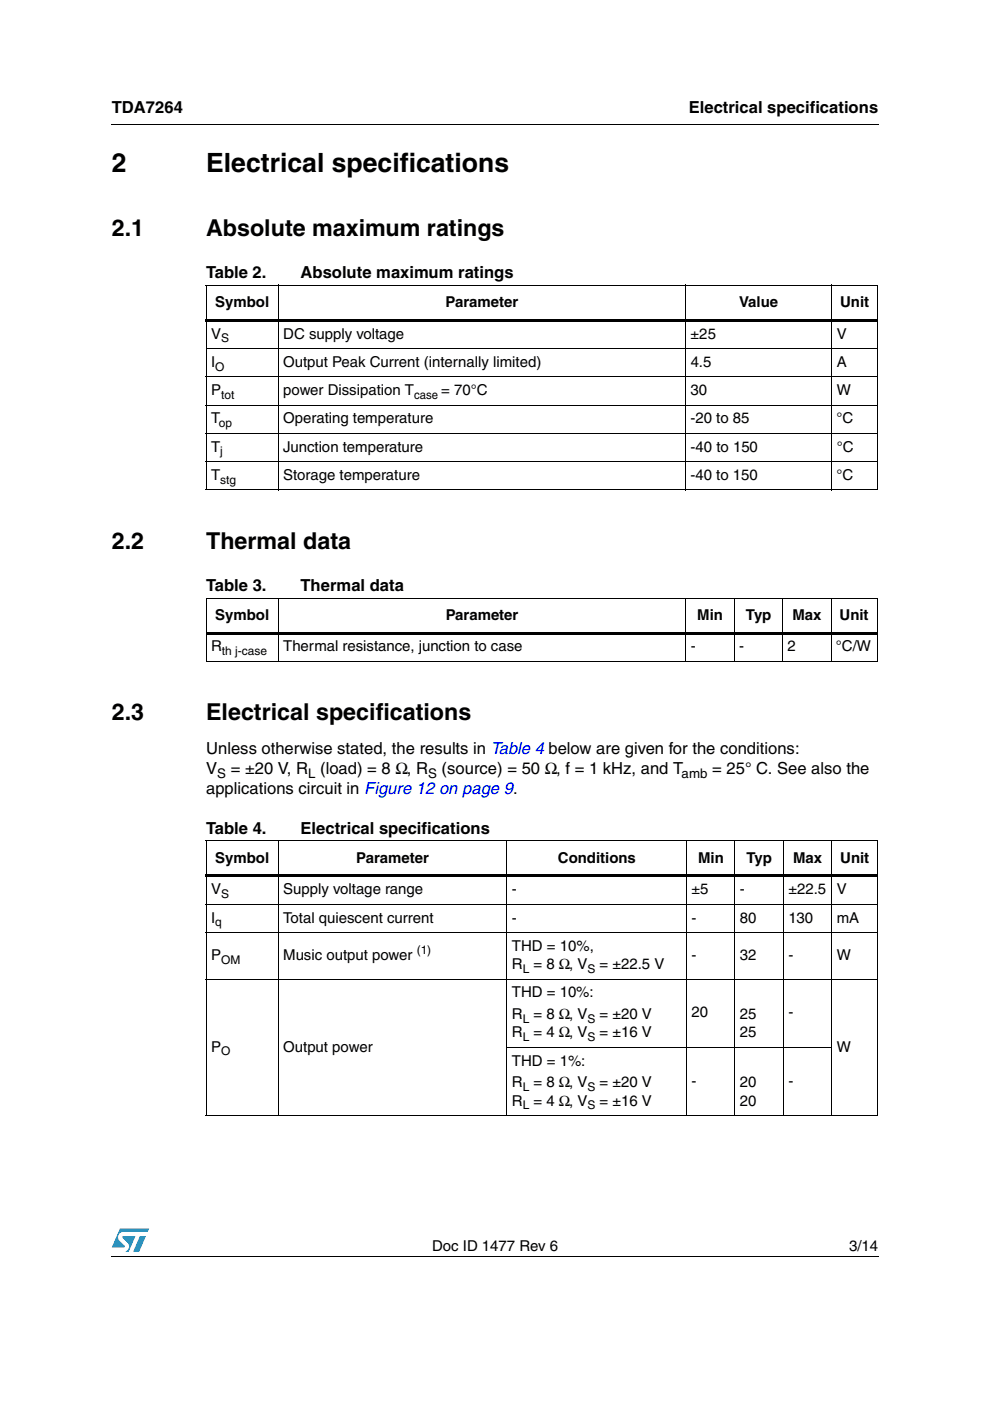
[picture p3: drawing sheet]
<svg xmlns="http://www.w3.org/2000/svg" width="210mm" height="297mm" viewBox="0 0 210 297" stroke-linecap="round" stroke-linejoin="round" font-family="sans-serif">
<defs><g id="words">
<g font-size="5.6">
<text x="23.7" y="36.4">2</text>
<text x="43.7" y="36.4">Electrical specifications</text>
</g>
<g font-size="4.9">
<text x="23.7" y="50">2.1</text>
<text x="43.7" y="50">Absolute maximum ratings</text>
<text x="23.7" y="116.3">2.2</text>
<text x="43.7" y="116.3">Thermal data</text>
<text x="23.7" y="152.7">2.3</text>
<text x="43.7" y="152.7">Electrical specifications</text>
</g>
<g font-size="3.5">
<text x="23.7" y="23.9">TDA7264</text>
<text x="146" y="23.9">Electrical specifications</text>
<text x="43.7" y="58.9">Table 2.</text>
<text x="63.7" y="58.9">Absolute maximum ratings</text>
<text x="43.7" y="125.3">Table 3.</text>
<text x="63.7" y="125.3">Thermal data</text>
<text x="43.7" y="159.9">Unless otherwise stated, the results in Table 4 below are given for the conditions:</text>
<text x="43.7" y="164.1">V</text>
<text x="48.9" y="164.1">= ±20 V, R</text>
<text x="67.9" y="164.1">(load) = 8 Ω, R</text>
<text x="93.6" y="164.1">(source) = 50 Ω, f = 1 kHz, and T</text>
<text x="151" y="164.1">= 25° C. See also the</text>
<text x="43.7" y="168.3">applications circuit in Figure 12 on page 9.</text>
<text x="43.7" y="176.8">Table 4.</text>
<text x="63.7" y="176.8">Electrical specifications</text>
</g>
<g font-size="3.2">
<text x="45.6" y="65.1">Symbol</text>
<text x="94.5" y="65.1">Parameter</text>
<text x="156.7" y="65.1">Value</text>
<text x="178.1" y="65.1">Unit</text>
<text x="44.8" y="71.8">V</text>
<text x="60" y="71.8">DC supply voltage</text>
<text x="146.4" y="71.8">±25</text>
<text x="177.4" y="71.8">V</text>
<text x="44.8" y="77.8">I</text>
<text x="60" y="77.8">Output Peak Current (internally limited)</text>
<text x="146.4" y="77.8">4.5</text>
<text x="177.4" y="77.8">A</text>
<text x="44.8" y="83.8">P</text>
<text x="60" y="83.8">power Dissipation T</text>
<text x="93.6" y="83.8">= 70°C</text>
<text x="146.4" y="83.8">30</text>
<text x="177.4" y="83.8">W</text>
<text x="44.8" y="89.8">T</text>
<text x="60" y="89.8">Operating temperature</text>
<text x="146.4" y="89.8">-20 to 85</text>
<text x="177.4" y="89.8">°C</text>
<text x="44.8" y="95.8">T</text>
<text x="60" y="95.8">Junction temperature</text>
<text x="146.4" y="95.8">-40 to 150</text>
<text x="177.4" y="95.8">°C</text>
<text x="44.8" y="101.7">T</text>
<text x="60" y="101.7">Storage temperature</text>
<text x="146.4" y="101.7">-40 to 150</text>
<text x="177.4" y="101.7">°C</text>
<text x="45.6" y="131.4">Symbol</text>
<text x="94.5" y="131.4">Parameter</text>
<text x="147.8" y="131.4">Min</text>
<text x="158.1" y="131.4">Typ</text>
<text x="168" y="131.4">Max</text>
<text x="178" y="131.4">Unit</text>
<text x="44.8" y="138.1">R</text>
<text x="60" y="138.1">Thermal resistance, junction to case</text>
<text x="146.4" y="138.1">-</text>
<text x="156.7" y="138.1">-</text>
<text x="167" y="138.1">2</text>
<text x="177.2" y="138.1">°C/W</text>
<text x="45.6" y="182.9">Symbol</text>
<text x="75.5" y="182.9">Parameter</text>
<text x="118.3" y="182.9">Conditions</text>
<text x="148" y="182.9">Min</text>
<text x="158.3" y="182.9">Typ</text>
<text x="168.2" y="182.9">Max</text>
<text x="178.1" y="182.9">Unit</text>
<text x="44.8" y="189.6">V</text>
<text x="60" y="189.6">Supply voltage range</text>
<text x="108.5" y="189.6">-</text>
<text x="146.6" y="189.6">±5</text>
<text x="156.9" y="189.6">-</text>
<text x="167.2" y="189.6">±22.5</text>
<text x="177.4" y="189.6">V</text>
<text x="44.8" y="195.6">I</text>
<text x="60" y="195.6">Total quiescent current</text>
<text x="108.5" y="195.6">-</text>
<text x="146.6" y="195.6">-</text>
<text x="156.9" y="195.6">80</text>
<text x="167.1" y="195.6">130</text>
<text x="177.4" y="195.6">mA</text>
<text x="44.8" y="203.5">P</text>
<text x="60" y="203.5">Music output power</text>
<text x="108.5" y="201.6">THD = 10%,</text>
<text x="146.6" y="203.5">-</text>
<text x="156.9" y="203.5">32</text>
<text x="167.2" y="203.5">-</text>
<text x="177.4" y="203.5">W</text>
<text x="108.5" y="205.5">R</text>
<text x="113.1" y="205.5">= 8 Ω, V</text>
<text x="127.1" y="205.5">= ±22.5 V</text>
<text x="108.5" y="211.5">THD = 10%:</text>
<text x="146.6" y="215.7">20</text>
<text x="167.2" y="215.7">-</text>
<text x="108.5" y="216.1">R</text>
<text x="108.5" y="219.9">R</text>
<text x="113.1" y="216.1">= 8 Ω, V</text>
<text x="113.1" y="219.9">= 4 Ω, V</text>
<text x="127.1" y="216.1">= ±20 V</text>
<text x="127.1" y="219.9">= ±16 V</text>
<text x="156.9" y="216.1">25</text>
<text x="156.9" y="219.9">25</text>
<text x="44.8" y="222.9">P</text>
<text x="60" y="222.9">Output power</text>
<text x="108.5" y="225.9">THD = 1%:</text>
<text x="177.4" y="222.9">W</text>
<text x="108.5" y="230.5">R</text>
<text x="113.1" y="230.5">= 8 Ω, V</text>
<text x="127.1" y="230.5">= ±20 V</text>
<text x="146.6" y="230.2">-</text>
<text x="156.9" y="230.5">20</text>
<text x="167.2" y="230.2">-</text>
<text x="108.5" y="234.4">R</text>
<text x="113.1" y="234.4">= 4 Ω, V</text>
<text x="127.1" y="234.4">= ±16 V</text>
<text x="156.9" y="234.4">20</text>
<text x="91.6" y="265.1">Doc ID 1477 Rev 6</text>
<text x="180" y="265.1">3/14</text>
</g>
<g font-size="2.8">
<text x="46.1" y="165">S</text>
<text x="65.3" y="165">L</text>
<text x="90.8" y="165">S</text>
<text x="144.5" y="165">amb</text>
</g>
<g font-size="2.5">
<text x="46.9" y="72.6">S</text>
<text x="45.6" y="78.6">O</text>
<text x="46.9" y="84.6">tot</text>
<text x="87.8" y="84.6">case</text>
<text x="46.4" y="90.6">op</text>
<text x="46.7" y="96.6">j</text>
<text x="46.7" y="102.6">stg</text>
<text x="47.1" y="138.9">th j-case</text>
<text x="46.9" y="190.4">S</text>
<text x="45.6" y="196.4">q</text>
<text x="88.3" y="202.3">(1)</text>
<text x="46.9" y="204.3">OM</text>
<text x="110.8" y="206.3">L</text>
<text x="124.6" y="206.3">S</text>
<text x="110.8" y="216.9">L</text>
<text x="110.8" y="220.7">L</text>
<text x="124.6" y="216.9">S</text>
<text x="124.6" y="220.7">S</text>
<text x="46.9" y="223.7">O</text>
<text x="110.8" y="231.3">L</text>
<text x="124.6" y="231.3">S</text>
<text x="110.8" y="235.2">L</text>
<text x="124.6" y="235.2">S</text>
</g>
</g></defs>
<g fill="#009ad9">
<path d="M29.7 262.1h1.2l-1.4 3.3h-1.3z"/>
<path d="M25.4 260.5h6.2l-.3 .7h-5.1a1.13 1.13 0 0 0-1.1 .7 1.13 1.13 0 0 0 .3 1.2l1 1v.3l-2.7 .1z"/>
<path d="M26 262.1h2.7l-1.4 3.3h-.7a1.18 1.18 0 0 0 .5-1.9l-1.1-1.1z"/>
</g>
<path d="M23.6 26.2l.1 .2zM43.6 67.6h142.6v.6h-142.6zM43.6 134h142.4v.5h-142.4zM43.6 185.5h142.5v.5h-142.5zM23.6 266.3l.1 .1z" fill="#000"/>
<g fill="none" stroke="#000" stroke-width=".21">
<path d="M23.7 26.3h162.6M43.6 60.5h142.6M43.6 73.9h142.6M43.6 79.9h142.6M43.7 60.6v13.2M43.7 74v11.8M59 60.4v43.6M145.4 60.4v43.6M176.4 60.4v43.6M186.1 60.6v13.2M186.1 74v11.8M43.6 85.9h142.6"/>
<path d="M43.6 91.9h142.6M43.6 97.9h142.6M43.7 86v17.8M186.1 86v17.8M43.6 103.9h142.6M43.6 126.8h142.4M43.7 126.9v13.2M59 126.7v13.6M145.4 126.7v13.6M155.7 126.7v13.6M166 126.7v13.6M176.2 126.7v13.6"/>
<path d="M185.9 126.9v13.2M43.6 140.2h142.4M43.6 178.3h142.5M43.7 178.4v58M59 178.2v58.4M107.5 178.2v58.4M145.6 178.2v58.4M155.8 178.2v58.4M166.1 178.2v58.4M176.4 178.2v58.4M186.1 178.4v58M43.6 191.7h142.5"/>
<path d="M43.6 197.7h142.5M43.6 207.6h142.5M43.6 236.5h142.5M107.4 222.1h69M23.7 266.3h162.6"/>
</g>
<use href="#words"/>
</svg>
